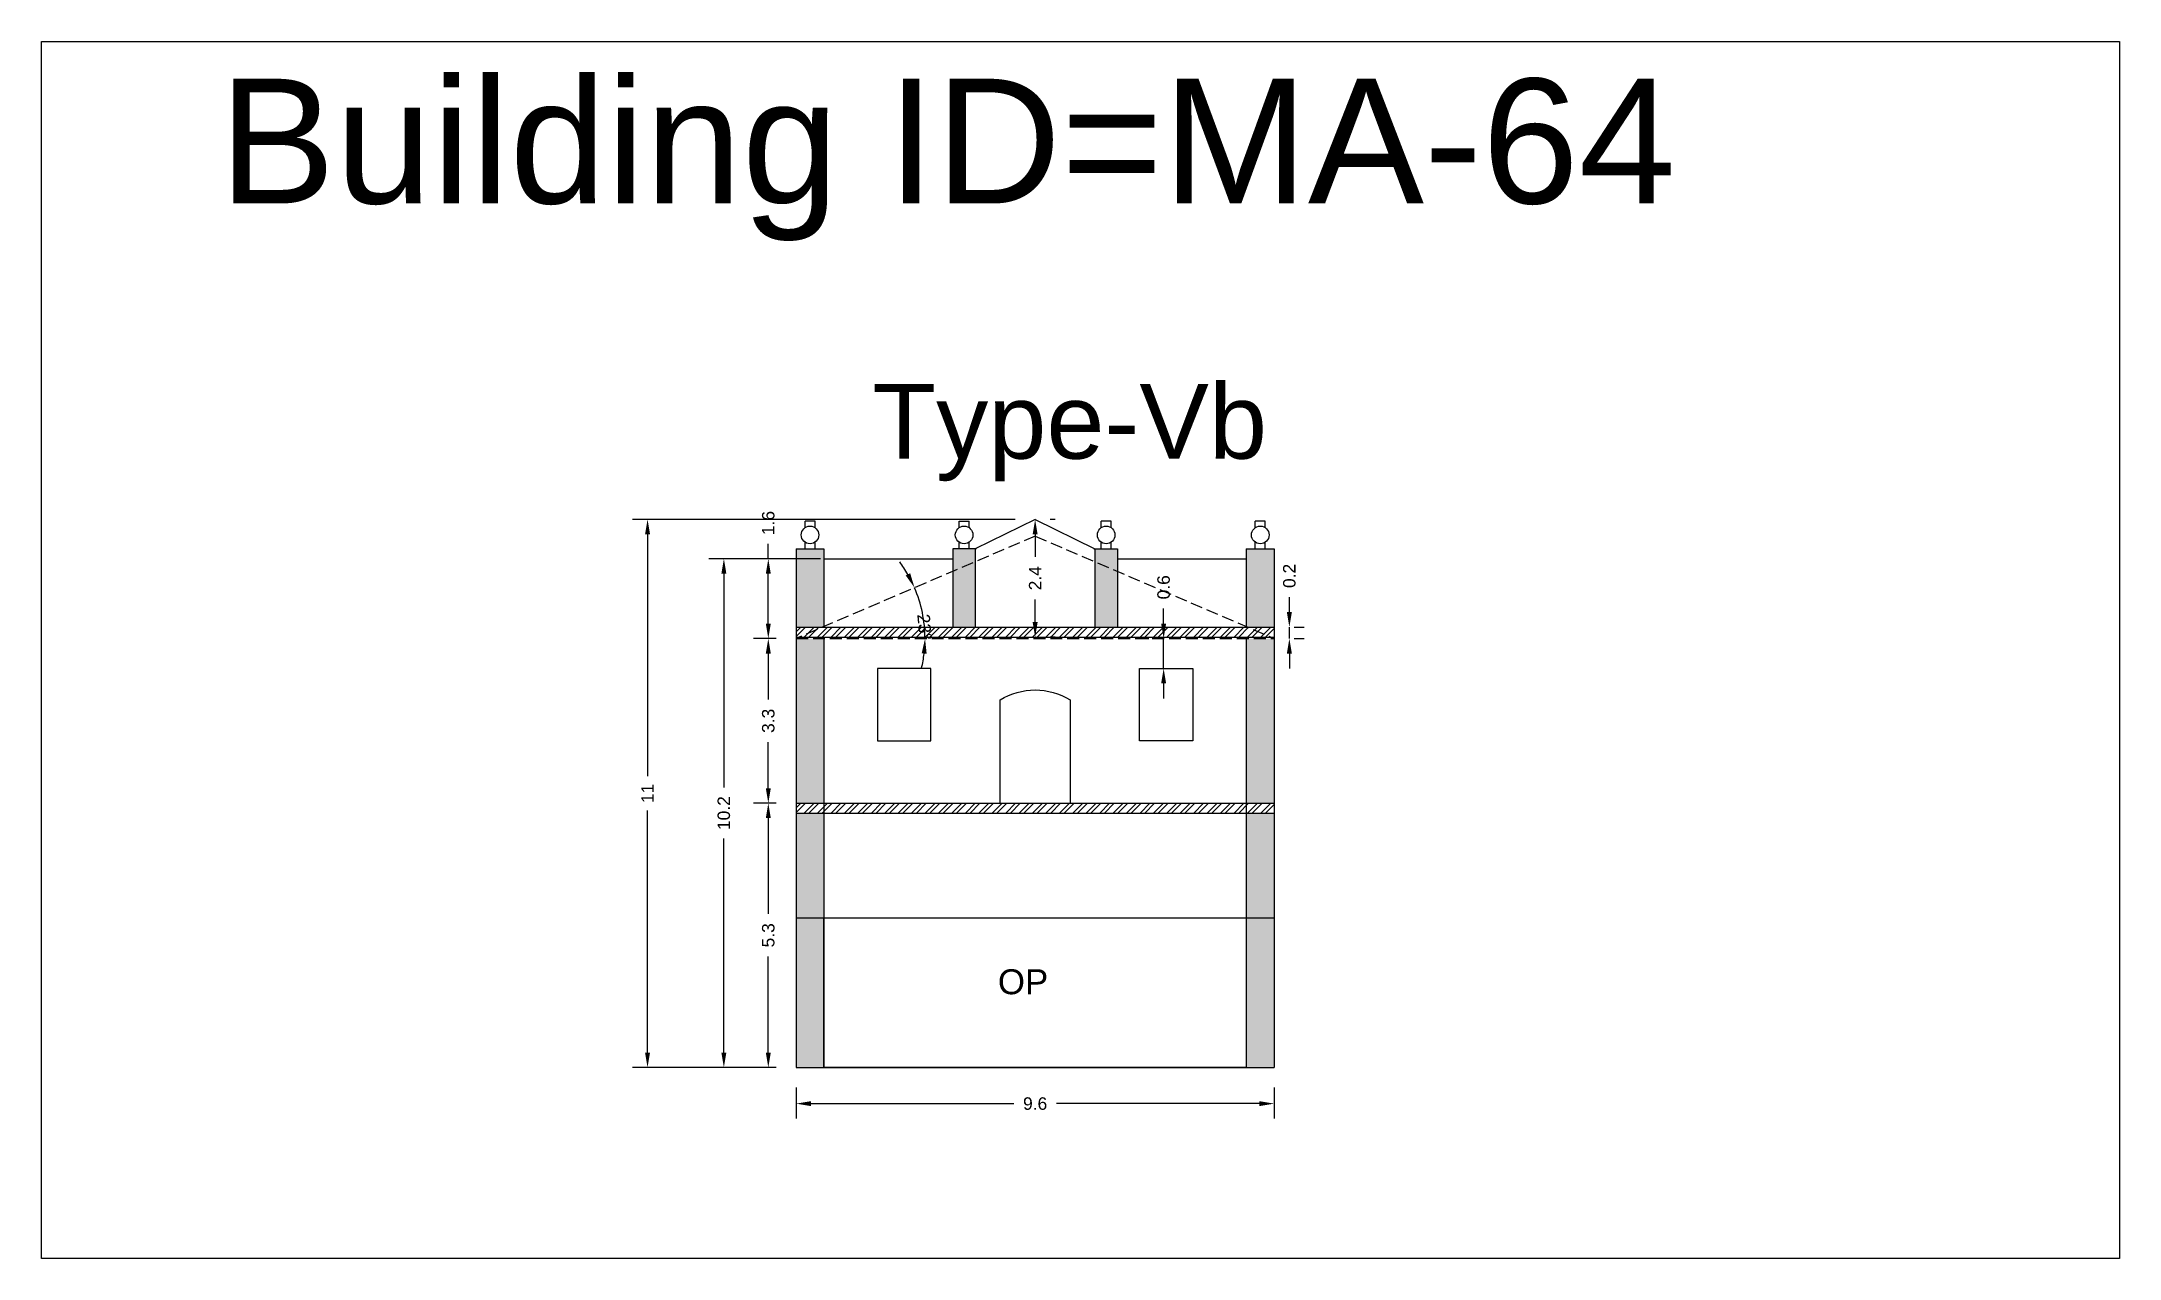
# Model space of a CAD drawing. Header units: metres. Extents: x 3416649 to 3417100, y -6712966 to -6712690.
# Drawn here: x 3416794.7 to 3416836.37, y -6712923.92 to -6712899.52 of the extents above; entities that cross this region are included whole.
import ezdxf

# ---------------------------------------------------------------- set-up
doc = ezdxf.new("R2010")
doc.units = ezdxf.units.M
doc.linetypes.add('ACAD_ISO02W100', pattern=[15, 12, -3])
doc.layers.add('Dotted', color=7, linetype='ACAD_ISO02W100', plot=False)
doc.styles.get("Standard").update_dxf_attribs({"font": 'arial.ttf'})
doc.dimstyles.new('ISO-25', dxfattribs={"dimtxt": 0.25, "dimasz": 0.3, "dimexe": 0.3, "dimexo": 0.4, "dimgap": 0.2, "dimtad": 0, "dimdec": 1, "dimdsep": 46, "dimtxsty": 'Standard', "dimcen": 2.5, "dimadec": 0, "dimazin": 0, "dimtfac": 1, "dimtdec": 1, "dimtmove": 0, "dimatfit": 3, "dimfxl": 1, "dimarcsym": 0})

# ---------------------------------------------------------------- blocks, each defined once
blk = doc.blocks.new('*D527')
at = {"color": 0, "lineweight": -2, "transparency": 16777216}
for p, q in [((3416809.429, -6712911.488), (3416808.972, -6712911.488)), ((3416809.272, -6712911.788), (3416809.272, -6712912.71)), ((3416809.272, -6712914.488), (3416809.272, -6712913.565)), ((3416809.429, -6712914.788), (3416808.972, -6712914.788))]:
    blk.add_line(p, q, dxfattribs=at)
at = {"color": 0, "transparency": 16777216}
for points in [[(3416809.222, -6712911.788), (3416809.322, -6712911.788), (3416809.272, -6712911.488)], [(3416809.222, -6712914.488), (3416809.322, -6712914.488), (3416809.272, -6712914.788)]]:
    blk.add_solid(points, dxfattribs=at)
at = {"layer": 'Defpoints', "color": 0, "transparency": 16777216}
for p in [(3416809.272, -6712911.488), (3416809.829, -6712911.488), (3416809.829, -6712914.788)]:
    blk.add_point(p, dxfattribs=at)
at = {"color": 0, "transparency": 16777216, "insert": (3416809.272, -6712913.138), "char_height": 0.25, "attachment_point": 5, "rotation": 90}
blk.add_mtext('3.3', dxfattribs=at)
blk = doc.blocks.new('*D528')
at = {"color": 0, "lineweight": -2, "transparency": 16777216}
for p, q in [((3416809.429, -6712914.788), (3416808.972, -6712914.788)), ((3416809.272, -6712915.088), (3416809.272, -6712917.01)), ((3416809.272, -6712919.788), (3416809.272, -6712917.865)), ((3416809.429, -6712920.088), (3416808.972, -6712920.088))]:
    blk.add_line(p, q, dxfattribs=at)
at = {"color": 0, "transparency": 16777216}
for points in [[(3416809.222, -6712915.088), (3416809.322, -6712915.088), (3416809.272, -6712914.788)], [(3416809.222, -6712919.788), (3416809.322, -6712919.788), (3416809.272, -6712920.088)]]:
    blk.add_solid(points, dxfattribs=at)
at = {"layer": 'Defpoints', "color": 0, "transparency": 16777216}
for p in [(3416809.272, -6712914.788), (3416809.829, -6712914.788), (3416809.829, -6712920.088)]:
    blk.add_point(p, dxfattribs=at)
at = {"color": 0, "transparency": 16777216, "insert": (3416809.272, -6712917.438), "char_height": 0.25, "attachment_point": 5, "rotation": 90}
blk.add_mtext('5.3', dxfattribs=at)
blk = doc.blocks.new('*D529')
at = {"color": 0, "lineweight": -2, "transparency": 16777216}
for start, end in [(29.8552, 36.5047), (360, 23.2057), (346.7009, 353.3505)]:
    blk.add_arc((3416809.829, -6712911.488), 2.586, start, end, dxfattribs=at)
at = {"color": 0, "transparency": 16777216}
for points in [[(3416812.117, -6712910.178), (3416812.028, -6712910.223), (3416812.206, -6712910.469)], [(3416812.348, -6712911.785), (3416812.448, -6712911.79), (3416812.416, -6712911.488)]]:
    blk.add_solid(points, dxfattribs=at)
at = {"layer": 'Defpoints', "color": 0, "transparency": 16777216}
for p in [(3416814.624, -6712909.432), (3416812.322, -6712910.798), (3416809.829, -6712911.488), (3416809.829, -6712911.488), (3416819.419, -6712911.488)]:
    blk.add_point(p, dxfattribs=at)
at = {"color": 0, "transparency": 16777216, "insert": (3416812.405, -6712911.258), "char_height": 0.25, "attachment_point": 5, "rotation": 275.1019}
blk.add_mtext('23°', dxfattribs=at)
blk = doc.blocks.new('*D530')
at = {"color": 0, "lineweight": -2, "transparency": 16777216}
for p, q in [((3416809.829, -6712920.488), (3416809.829, -6712921.113)), ((3416810.129, -6712920.813), (3416814.197, -6712920.813)), ((3416819.119, -6712920.813), (3416815.052, -6712920.813)), ((3416819.419, -6712920.488), (3416819.419, -6712921.113))]:
    blk.add_line(p, q, dxfattribs=at)
at = {"color": 0, "transparency": 16777216}
for points in [[(3416810.129, -6712920.763), (3416810.129, -6712920.863), (3416809.829, -6712920.813)], [(3416819.119, -6712920.763), (3416819.119, -6712920.863), (3416819.419, -6712920.813)]]:
    blk.add_solid(points, dxfattribs=at)
at = {"layer": 'Defpoints', "color": 0, "transparency": 16777216}
for p in [(3416809.829, -6712920.088), (3416819.419, -6712920.088), (3416819.419, -6712920.813)]:
    blk.add_point(p, dxfattribs=at)
at = {"color": 0, "transparency": 16777216, "insert": (3416814.624, -6712920.813), "char_height": 0.25, "attachment_point": 5}
blk.add_mtext('9.6', dxfattribs=at)
blk = doc.blocks.new('*D531')
at = {"color": 0, "lineweight": -2, "transparency": 16777216}
for p, q in [((3416809.272, -6712909.888), (3416809.272, -6712909.588)), ((3416810.321, -6712909.888), (3416808.972, -6712909.888)), ((3416809.272, -6712911.188), (3416809.272, -6712910.188)), ((3416809.429, -6712911.488), (3416808.972, -6712911.488))]:
    blk.add_line(p, q, dxfattribs=at)
at = {"color": 0, "transparency": 16777216}
for points in [[(3416809.222, -6712910.188), (3416809.322, -6712910.188), (3416809.272, -6712909.888)], [(3416809.222, -6712911.188), (3416809.322, -6712911.188), (3416809.272, -6712911.488)]]:
    blk.add_solid(points, dxfattribs=at)
at = {"layer": 'Defpoints', "color": 0, "transparency": 16777216}
for p in [(3416809.272, -6712909.888), (3416810.721, -6712909.888), (3416809.829, -6712911.488)]:
    blk.add_point(p, dxfattribs=at)
at = {"color": 0, "transparency": 16777216, "insert": (3416809.272, -6712909.172), "char_height": 0.25, "attachment_point": 5, "rotation": 90}
blk.add_mtext('1.6', dxfattribs=at)
blk = doc.blocks.new('*D532')
at = {"color": 0, "lineweight": -2, "transparency": 16777216}
for p, q in [((3416815.024, -6712909.098), (3416814.924, -6712909.098)), ((3416814.624, -6712909.398), (3416814.624, -6712909.849)), ((3416814.624, -6712911.158), (3416814.624, -6712910.707)), ((3416815.024, -6712911.458), (3416814.924, -6712911.458))]:
    blk.add_line(p, q, dxfattribs=at)
at = {"color": 0, "transparency": 16777216}
for points in [[(3416814.574, -6712909.398), (3416814.674, -6712909.398), (3416814.624, -6712909.098)], [(3416814.574, -6712911.158), (3416814.674, -6712911.158), (3416814.624, -6712911.458)]]:
    blk.add_solid(points, dxfattribs=at)
at = {"layer": 'Defpoints', "color": 0, "transparency": 16777216}
for p in [(3416814.624, -6712909.098), (3416814.624, -6712911.458), (3416814.624, -6712911.458)]:
    blk.add_point(p, dxfattribs=at)
at = {"color": 0, "transparency": 16777216, "insert": (3416814.624, -6712910.278), "char_height": 0.25, "attachment_point": 5, "rotation": 90}
blk.add_mtext('2.4', dxfattribs=at)
blk = doc.blocks.new('*D533')
at = {"color": 0, "lineweight": -2, "transparency": 16777216}
for p, q in [((3416810.321, -6712909.888), (3416808.081, -6712909.888)), ((3416808.381, -6712910.188), (3416808.381, -6712914.476)), ((3416808.381, -6712919.788), (3416808.381, -6712915.5)), ((3416809.429, -6712920.088), (3416808.081, -6712920.088))]:
    blk.add_line(p, q, dxfattribs=at)
at = {"color": 0, "transparency": 16777216}
for points in [[(3416808.331, -6712910.188), (3416808.431, -6712910.188), (3416808.381, -6712909.888)], [(3416808.331, -6712919.788), (3416808.431, -6712919.788), (3416808.381, -6712920.088)]]:
    blk.add_solid(points, dxfattribs=at)
at = {"layer": 'Defpoints', "color": 0, "transparency": 16777216}
for p in [(3416808.381, -6712909.888), (3416810.721, -6712909.888), (3416809.829, -6712920.088)]:
    blk.add_point(p, dxfattribs=at)
at = {"color": 0, "transparency": 16777216, "insert": (3416808.381, -6712914.988), "char_height": 0.25, "attachment_point": 5, "rotation": 90}
blk.add_mtext('10.2', dxfattribs=at)
blk = doc.blocks.new('*D534')
at = {"color": 0, "lineweight": -2, "transparency": 16777216}
for p, q in [((3416814.224, -6712909.098), (3416806.55, -6712909.098)), ((3416806.85, -6712909.398), (3416806.85, -6712914.25)), ((3416806.85, -6712919.788), (3416806.85, -6712914.936)), ((3416809.429, -6712920.088), (3416806.55, -6712920.088))]:
    blk.add_line(p, q, dxfattribs=at)
at = {"color": 0, "transparency": 16777216}
for points in [[(3416806.8, -6712909.398), (3416806.9, -6712909.398), (3416806.85, -6712909.098)], [(3416806.8, -6712919.788), (3416806.9, -6712919.788), (3416806.85, -6712920.088)]]:
    blk.add_solid(points, dxfattribs=at)
at = {"layer": 'Defpoints', "color": 0, "transparency": 16777216}
for p in [(3416806.85, -6712909.098), (3416814.624, -6712909.098), (3416809.829, -6712920.088)]:
    blk.add_point(p, dxfattribs=at)
at = {"color": 0, "transparency": 16777216, "insert": (3416806.85, -6712914.593), "char_height": 0.25, "attachment_point": 5, "rotation": 90}
blk.add_mtext('11', dxfattribs=at)
blk = doc.blocks.new('*D535')
at = {"color": 0, "lineweight": -2, "transparency": 16777216}
for p, q in [((3416817.201, -6712911.188), (3416817.201, -6712910.888)), ((3416816.854, -6712911.488), (3416816.901, -6712911.488)), ((3416817.201, -6712912.088), (3416817.201, -6712911.488)), ((3416816.854, -6712912.088), (3416816.901, -6712912.088)), ((3416817.201, -6712912.388), (3416817.201, -6712912.688))]:
    blk.add_line(p, q, dxfattribs=at)
at = {"color": 0, "transparency": 16777216}
for points in [[(3416817.151, -6712911.188), (3416817.251, -6712911.188), (3416817.201, -6712911.488)], [(3416817.151, -6712912.388), (3416817.251, -6712912.388), (3416817.201, -6712912.088)]]:
    blk.add_solid(points, dxfattribs=at)
at = {"layer": 'Defpoints', "color": 0, "transparency": 16777216}
for p in [(3416817.201, -6712911.488), (3416817.254, -6712911.488), (3416817.254, -6712912.088)]:
    blk.add_point(p, dxfattribs=at)
at = {"color": 0, "transparency": 16777216, "insert": (3416817.201, -6712910.46), "char_height": 0.25, "attachment_point": 5, "rotation": 90}
blk.add_mtext('0.6', dxfattribs=at)
blk = doc.blocks.new('*D536')
at = {"color": 0, "lineweight": -2, "transparency": 16777216}
for p, q in [((3416819.723, -6712910.958), (3416819.723, -6712910.658)), ((3416819.723, -6712911.488), (3416819.723, -6712911.258)), ((3416819.819, -6712911.258), (3416820.023, -6712911.258)), ((3416819.819, -6712911.488), (3416820.023, -6712911.488)), ((3416819.723, -6712911.788), (3416819.723, -6712912.088))]:
    blk.add_line(p, q, dxfattribs=at)
at = {"color": 0, "transparency": 16777216}
for points in [[(3416819.673, -6712910.958), (3416819.773, -6712910.958), (3416819.723, -6712911.258)], [(3416819.673, -6712911.788), (3416819.773, -6712911.788), (3416819.723, -6712911.488)]]:
    blk.add_solid(points, dxfattribs=at)
at = {"layer": 'Defpoints', "color": 0, "transparency": 16777216}
for p in [(3416819.419, -6712911.258), (3416819.723, -6712911.258), (3416819.419, -6712911.488)]:
    blk.add_point(p, dxfattribs=at)
at = {"color": 0, "transparency": 16777216, "insert": (3416819.723, -6712910.232), "char_height": 0.25, "attachment_point": 5, "rotation": 90}
blk.add_mtext('0.2', dxfattribs=at)

msp = doc.modelspace()

# ---------------------------------------------------------------- hatches: boundary and pattern name
h = msp.add_hatch(color=256)
h.dxf.hatch_style = 1
h.paths.add_polyline_path([(3416809.829, -6712914.988), (3416810.389, -6712914.988), (3416810.389, -6712917.088), (3416809.829, -6712917.088)])
h.paths.add_polyline_path([(3416809.829, -6712917.088), (3416810.389, -6712917.088), (3416810.389, -6712920.088), (3416809.829, -6712920.088)])
h.paths.add_polyline_path([(3416809.829, -6712911.488), (3416810.389, -6712911.488), (3416810.389, -6712914.788), (3416809.829, -6712914.788)])
h.paths.add_polyline_path([(3416809.829, -6712909.688), (3416810.389, -6712909.688), (3416810.389, -6712911.248), (3416810.366, -6712911.258), (3416809.829, -6712911.258)])
h.paths.add_polyline_path([(3416812.974, -6712910.14), (3416813.424, -6712909.947), (3416813.424, -6712911.258), (3416812.974, -6712911.258)])
h.paths.add_polyline_path([(3416812.974, -6712909.688), (3416813.424, -6712909.688), (3416813.424, -6712909.947), (3416812.974, -6712910.14)])
h = msp.add_hatch(color=256)
h.dxf.hatch_style = 1
h.paths.add_polyline_path([(3416819.419, -6712914.988), (3416818.859, -6712914.988), (3416818.859, -6712917.088), (3416819.419, -6712917.088)])
h.paths.add_polyline_path([(3416819.419, -6712917.088), (3416818.859, -6712917.088), (3416818.859, -6712920.088), (3416819.419, -6712920.088)])
h.paths.add_polyline_path([(3416819.419, -6712911.488), (3416818.859, -6712911.488), (3416818.859, -6712914.788), (3416819.419, -6712914.788)])
h.paths.add_polyline_path([(3416819.419, -6712909.688), (3416818.859, -6712909.688), (3416818.859, -6712911.248), (3416818.883, -6712911.258), (3416819.419, -6712911.258)])
h.paths.add_polyline_path([(3416816.274, -6712910.14), (3416815.824, -6712909.947), (3416815.824, -6712911.258), (3416816.274, -6712911.258)])
h.paths.add_polyline_path([(3416816.274, -6712909.688), (3416815.824, -6712909.688), (3416815.824, -6712909.947), (3416816.274, -6712910.14)])
h = msp.add_hatch()
h.set_pattern_fill('ANSI32', color=256, scale=0.02)
h.set_pattern_definition([(45, (-23.08023, 0), (-0.134703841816, 0.134703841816), []), (45, (-22.99042, 0), (-0.134703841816, 0.134703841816), [])])
h.paths.add_polyline_path([(3416819.419, -6712911.258), (3416809.829, -6712911.258), (3416809.829, -6712911.458), (3416819.419, -6712911.458)])
h = msp.add_hatch()
h.set_pattern_fill('ANSI32', color=256, scale=0.02)
h.set_pattern_definition([(45, (-23.08023, -3.53), (-0.134703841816, 0.134703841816), []), (45, (-22.99042, -3.53), (-0.134703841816, 0.134703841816), [])])
h.paths.add_polyline_path([(3416819.419, -6712914.788), (3416809.829, -6712914.788), (3416809.829, -6712914.988), (3416819.419, -6712914.988)])

# ---------------------------------------------------------------- linework, layer by layer
for points in [[(3416794.696, -6712899.518), (3416836.372, -6712899.518), (3416836.372, -6712923.916), (3416794.696, -6712923.916)], [(3416811.459, -6712912.088), (3416811.459, -6712913.538), (3416812.529, -6712913.538), (3416812.529, -6712912.088)], [(3416817.789, -6712912.088), (3416817.789, -6712913.538), (3416816.719, -6712913.538), (3416816.719, -6712912.088)], [(3416810.389, -6712917.088), (3416818.859, -6712917.088), (3416818.859, -6712920.088), (3416810.389, -6712920.088)]]:
    msp.add_lwpolyline(points, close=True)
for points in [[(3416810.009, -6712909.266), (3416810.009, -6712909.132)], [(3416810.209, -6712909.132), (3416810.009, -6712909.132)], [(3416810.209, -6712909.266), (3416810.209, -6712909.132)], [(3416813.099, -6712909.266), (3416813.099, -6712909.132)], [(3416813.099, -6712909.132), (3416813.299, -6712909.132)], [(3416813.299, -6712909.266), (3416813.299, -6712909.132)], [(3416814.624, -6712909.098), (3416813.424, -6712909.688)], [(3416814.624, -6712909.098), (3416815.824, -6712909.688)], [(3416815.949, -6712909.266), (3416815.949, -6712909.132)], [(3416816.149, -6712909.132), (3416815.949, -6712909.132)], [(3416816.149, -6712909.266), (3416816.149, -6712909.132)], [(3416819.039, -6712909.266), (3416819.039, -6712909.132)], [(3416819.239, -6712909.132), (3416819.039, -6712909.132)], [(3416819.239, -6712909.266), (3416819.239, -6712909.132)], [(3416810.009, -6712909.688), (3416810.009, -6712909.554)], [(3416810.209, -6712909.688), (3416810.209, -6712909.554)], [(3416813.099, -6712909.688), (3416813.099, -6712909.554)], [(3416813.299, -6712909.688), (3416813.299, -6712909.554)], [(3416815.949, -6712909.688), (3416815.949, -6712909.554)], [(3416816.149, -6712909.688), (3416816.149, -6712909.554)], [(3416819.039, -6712909.688), (3416819.039, -6712909.554)], [(3416819.239, -6712909.688), (3416819.239, -6712909.554)], [(3416809.829, -6712909.688), (3416809.829, -6712920.088)], [(3416809.829, -6712909.688), (3416810.389, -6712909.688)], [(3416809.859, -6712909.688), (3416810.359, -6712909.688)], [(3416810.389, -6712909.688), (3416810.389, -6712911.258)], [(3416810.389, -6712909.888), (3416812.974, -6712909.888)], [(3416812.974, -6712909.688), (3416812.974, -6712911.258)], [(3416813.424, -6712909.688), (3416812.974, -6712909.688)], [(3416813.449, -6712909.688), (3416812.974, -6712909.688)], [(3416813.424, -6712909.688), (3416813.424, -6712911.258)], [(3416815.799, -6712909.688), (3416816.274, -6712909.688)], [(3416815.824, -6712909.688), (3416815.824, -6712911.258)], [(3416815.824, -6712909.688), (3416816.274, -6712909.688)], [(3416816.274, -6712909.688), (3416816.274, -6712911.258)], [(3416816.274, -6712909.888), (3416818.859, -6712909.888)], [(3416818.859, -6712909.688), (3416818.859, -6712911.258)], [(3416818.859, -6712909.688), (3416819.419, -6712909.688)], [(3416818.889, -6712909.688), (3416819.389, -6712909.688)], [(3416819.419, -6712909.688), (3416819.419, -6712920.088)], [(3416809.829, -6712911.258), (3416819.419, -6712911.258)], [(3416809.829, -6712911.458), (3416819.419, -6712911.458)], [(3416810.389, -6712911.458), (3416810.389, -6712920.088)], [(3416818.859, -6712911.458), (3416818.859, -6712920.088)], [(3416809.829, -6712914.788), (3416819.419, -6712914.788)], [(3416809.829, -6712914.988), (3416819.419, -6712914.988)], [(3416809.829, -6712917.088), (3416819.419, -6712917.088)], [(3416809.829, -6712920.088), (3416819.419, -6712920.088)]]:
    msp.add_lwpolyline(points)
msp.add_lwpolyline([(3416813.924, -6712914.788), (3416813.924, -6712912.718, -0.285714), (3416815.324, -6712912.718), (3416815.324, -6712914.788)], format="xyb")
for centre in [(3416810.109, -6712909.41), (3416813.199, -6712909.41), (3416816.049, -6712909.41), (3416819.139, -6712909.41)]:
    msp.add_circle(centre, 0.176)
at = {"layer": 'Dotted', "ltscale": 0.02}
for points in [[(3416814.624, -6712909.432), (3416809.829, -6712911.488)], [(3416814.624, -6712909.432), (3416819.419, -6712911.488)], [(3416809.829, -6712911.488), (3416819.419, -6712911.488)], [(3416809.829, -6712914.788), (3416819.419, -6712914.788)]]:
    msp.add_lwpolyline(points, dxfattribs=at)

# ---------------------------------------------------------------- texts
at = {"attachment_point": 1}
for s, width, heights, insert, char_height in [('Building ID=MA-64', 67.86454, [0.517], (3416798.259, -6712900.263), 2.5), ('Type-Vb ', 9.99112, [0.517], (3416811.357, -6712906.381), 1.5), ('OP', 1.17554, [0], (3416813.877, -6712918.119), 0.5)]:
    msp.add_mtext_dynamic_manual_height_columns(s, width=width, gutter_width=12.5, heights=heights, dxfattribs=dict(at, insert=insert, char_height=char_height))

# ---------------------------------------------------------------- dimensions: what is measured, and where the dimension line sits
for base, p1, p2, picture, middle in [((3416806.85, -6712909.098), (3416809.829, -6712920.088), (3416814.624, -6712909.098), '*D534', (3416806.85, -6712914.593)), ((3416809.272, -6712909.888), (3416809.829, -6712911.488), (3416810.721, -6712909.888), '*D531', (3416809.272, -6712909.172)), ((3416814.624, -6712911.458), (3416814.624, -6712909.098), (3416814.624, -6712911.458), '*D532', (3416814.624, -6712910.278)), ((3416808.381, -6712909.888), (3416809.829, -6712920.088), (3416810.721, -6712909.888), '*D533', (3416808.381, -6712914.988)), ((3416819.723, -6712911.258), (3416819.419, -6712911.488), (3416819.419, -6712911.258), '*D536', (3416819.723, -6712910.232)), ((3416817.201, -6712911.488), (3416817.254, -6712912.088), (3416817.254, -6712911.488), '*D535', (3416817.201, -6712910.46)), ((3416809.272, -6712911.488), (3416809.829, -6712914.788), (3416809.829, -6712911.488), '*D527', (3416809.272, -6712913.138)), ((3416809.272, -6712914.788), (3416809.829, -6712920.088), (3416809.829, -6712914.788), '*D528', (3416809.272, -6712917.438))]:
    dim = msp.add_linear_dim(base=base, p1=p1, p2=p2, angle=90, dimstyle='ISO-25')
    dim.commit()
    dim.dimension.update_dxf_attribs({"geometry": picture, "text_midpoint": middle})
dim = msp.add_angular_dim_2l(base=(3416812.322, -6712910.798), line1=((3416809.829, -6712911.488), (3416819.419, -6712911.488)), line2=((3416814.624, -6712909.432), (3416809.829, -6712911.488)), dimstyle='ISO-25')
dim.commit()
dim.dimension.update_dxf_attribs({"geometry": '*D529', "text_midpoint": (3416812.405, -6712911.258), "dimtype": 162})
dim = msp.add_linear_dim(base=(3416819.419, -6712920.813), p1=(3416809.829, -6712920.088), p2=(3416819.419, -6712920.088), dimstyle='ISO-25')
dim.commit()
dim.dimension.update_dxf_attribs({"geometry": '*D530', "text_midpoint": (3416814.624, -6712920.813)})

doc.saveas('drawing.dxf')
